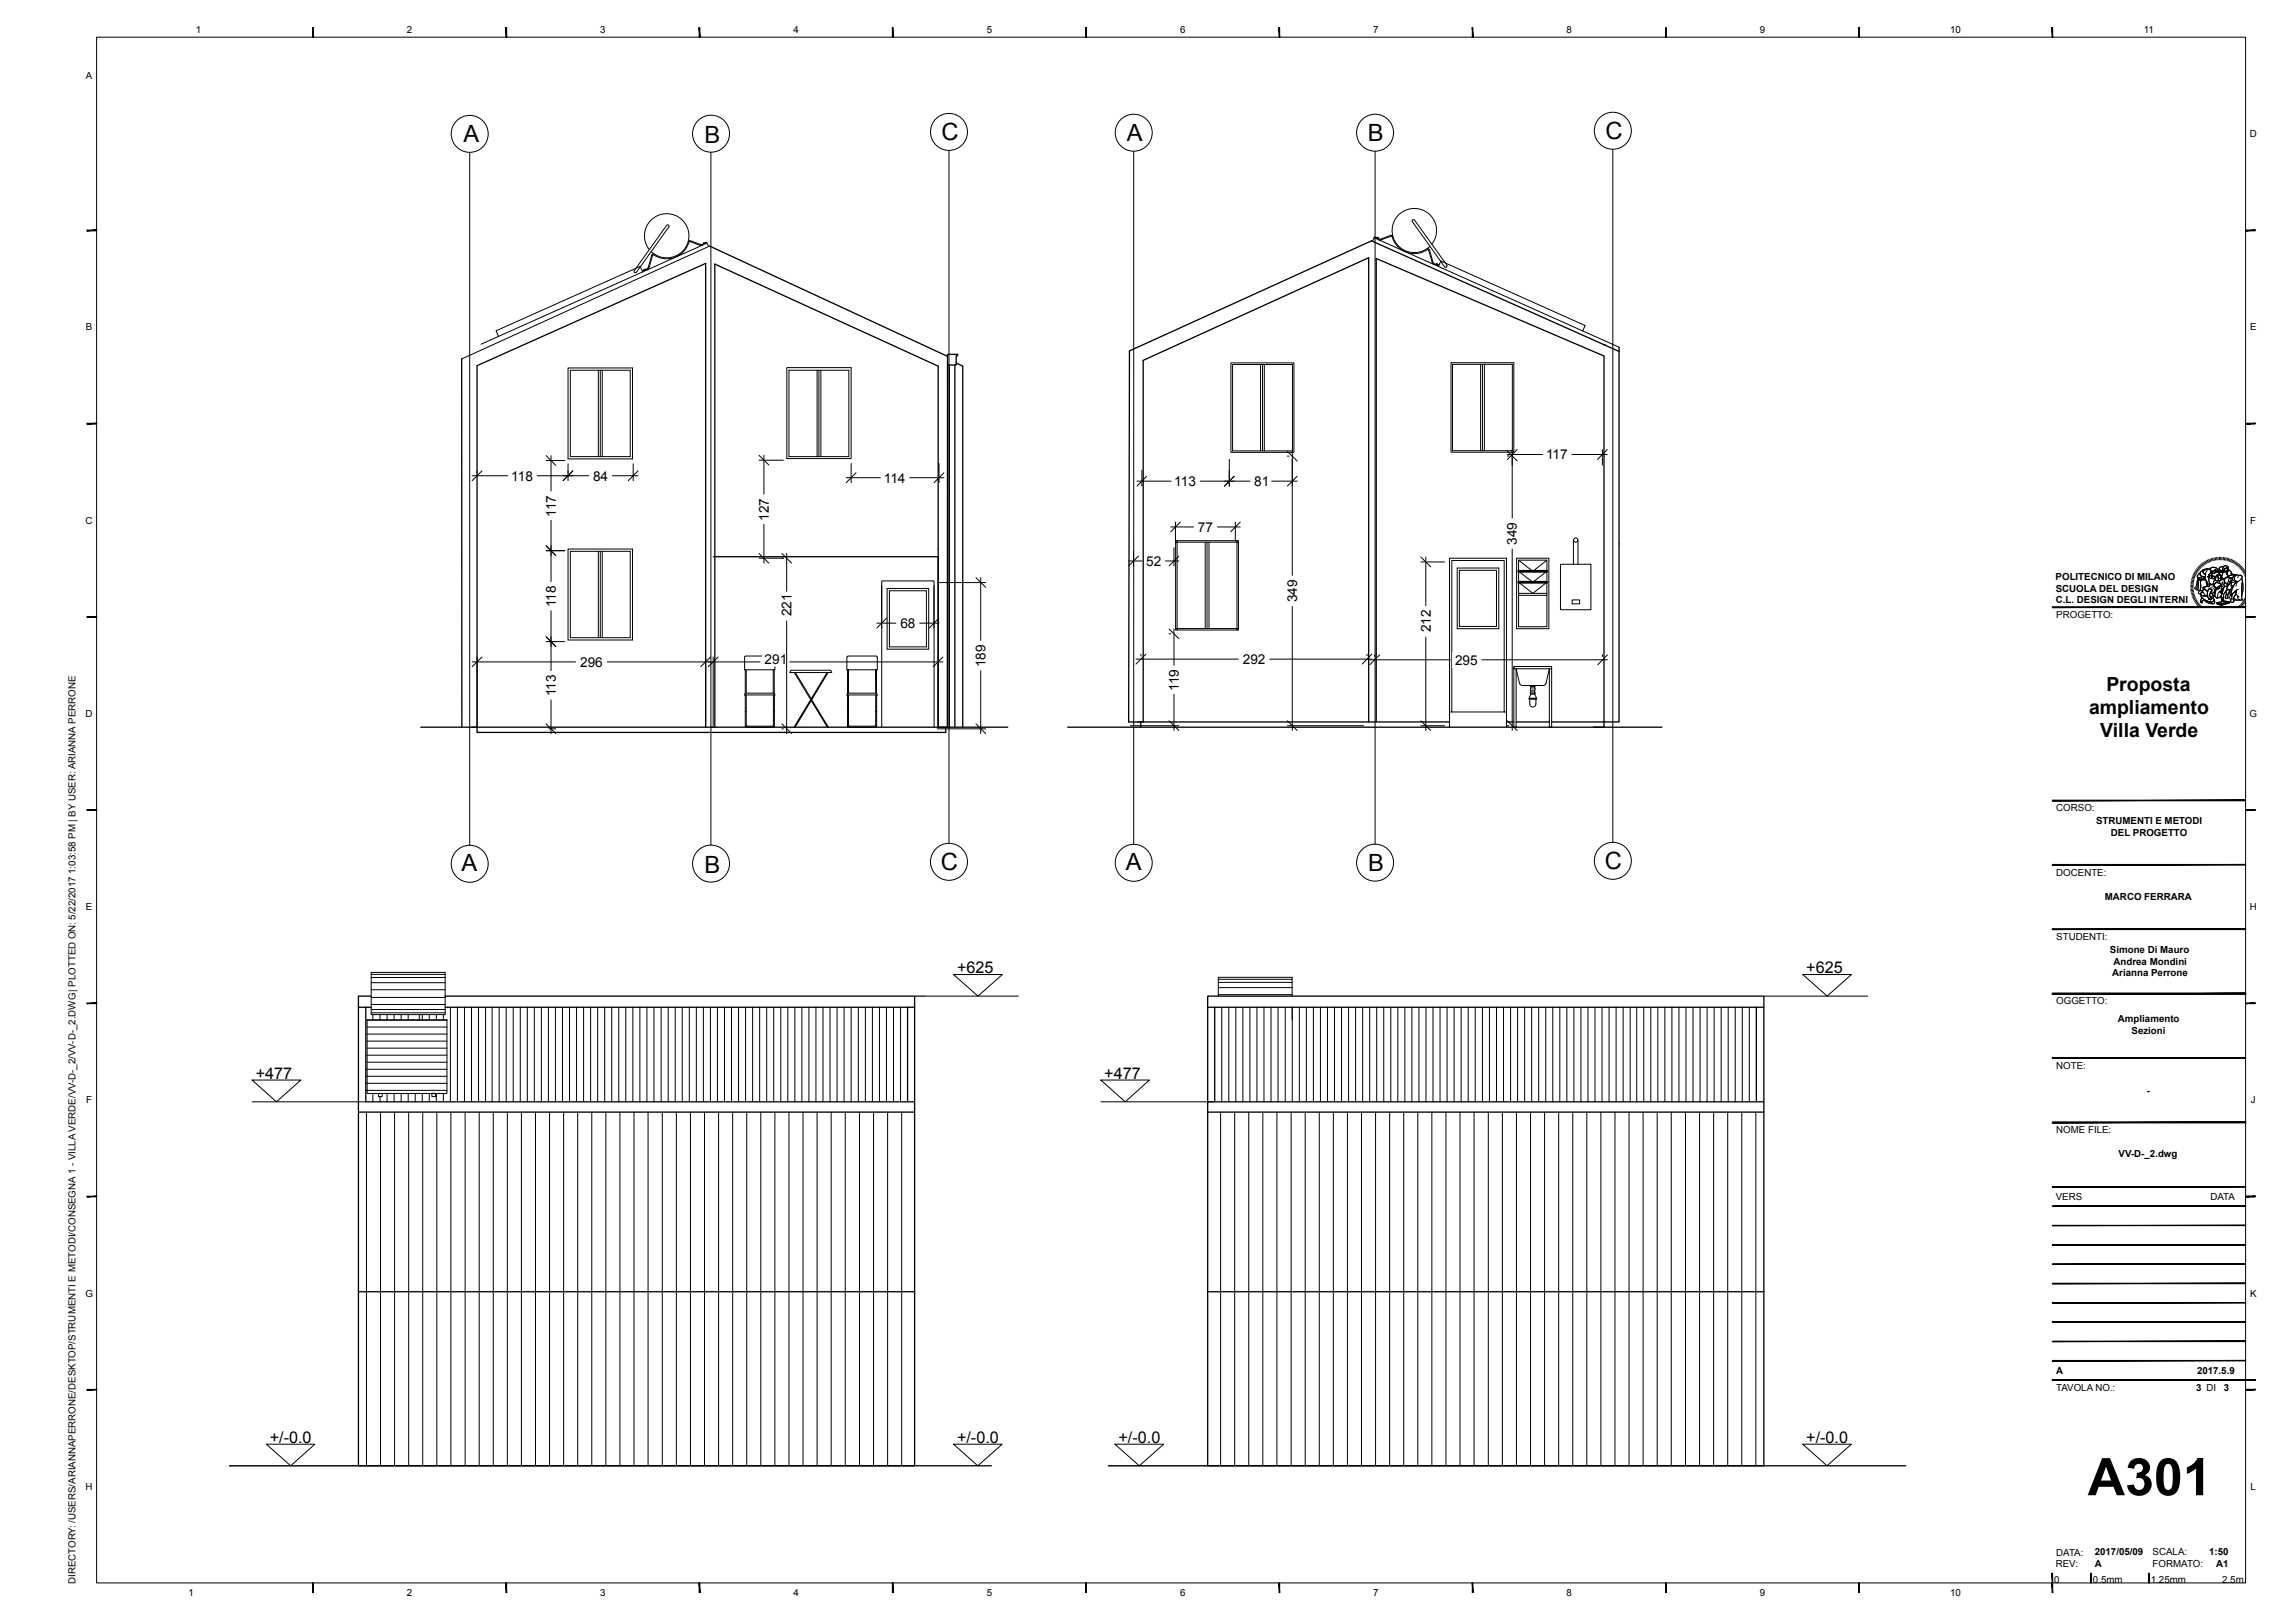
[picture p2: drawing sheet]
<svg xmlns="http://www.w3.org/2000/svg" width="594mm" height="420mm" viewBox="0 0 594 420" stroke-linecap="round" stroke-linejoin="round" font-family="sans-serif">
<defs><g id="words">
<text font-size="13.4" x="540.1" y="386.9">A301</text>
<g font-size="6.1">
<text x="119.9" y="36.6">A</text>
<text x="182.3" y="37.1">B</text>
<text x="243.6" y="36.3">C</text>
<text x="291.5" y="36.5">A</text>
<text x="353.9" y="36.6">B</text>
<text x="415.4" y="36.1">C</text>
<text x="119.4" y="225.5">A</text>
<text x="182.2" y="225.9">B</text>
<text x="243.4" y="225.3">C</text>
<text x="291.2" y="225.1">A</text>
<text x="353.9" y="225.5">B</text>
<text x="415.2" y="224.8">C</text>
</g>
<g font-size="5">
<text x="544.9" y="178.8">Proposta</text>
<text x="540.4" y="184.8">ampliamento</text>
<text x="543.4" y="190.8">Villa Verde</text>
</g>
<g font-size="4.2">
<text x="247.6" y="251.9">+625</text>
<text x="467.3" y="251.9">+625</text>
<text x="66.1" y="279.2">+477</text>
<text x="285.7" y="279.2">+477</text>
<text x="69.8" y="373.4">+/-0.0</text>
<text x="247.6" y="373.4">+/-0.0</text>
<text x="289.4" y="373.4">+/-0.0</text>
<text x="467.3" y="373.4">+/-0.0</text>
</g>
<g font-size="3.5">
<text x="400" y="118.9">117</text>
<text x="132.3" y="124.4">118</text>
<text x="153.4" y="124.4">84</text>
<text x="228.7" y="124.9">114</text>
<text x="303.8" y="125.8">113</text>
<text x="324.5" y="125.8">81</text>
<text x="143.8" y="133.7" transform="rotate(-90 143.8 133.7)">117</text>
<text x="198.9" y="134.8" transform="rotate(-90 198.9 134.8)">127</text>
<text x="309.9" y="137.6">77</text>
<text x="392.5" y="141" transform="rotate(-90 392.5 141)">349</text>
<text x="296.6" y="146.4">52</text>
<text x="335.6" y="155.8" transform="rotate(-90 335.6 155.8)">349</text>
<text x="143.8" y="157.2" transform="rotate(-90 143.8 157.2)">118</text>
<text x="204.8" y="159.5" transform="rotate(-90 204.8 159.5)">221</text>
<text x="232.9" y="162.5">68</text>
<text x="370.1" y="163.7" transform="rotate(-90 370.1 163.7)">212</text>
<text x="150.1" y="172.5">296</text>
<text x="197.8" y="171.7">291</text>
<text x="255" y="172.7" transform="rotate(-90 255 172.7)">189</text>
<text x="321.5" y="171.8">292</text>
<text x="376.4" y="172">295</text>
<text x="304.9" y="178.8" transform="rotate(-90 304.9 178.8)">119</text>
<text x="143.8" y="180.2" transform="rotate(-90 143.8 180.2)">113</text>
</g>
<g font-size="2.5">
<text x="50.7" y="8.5">1</text>
<text x="105.3" y="8.5">2</text>
<text x="155.3" y="8.5">3</text>
<text x="205.3" y="8.5">4</text>
<text x="255.3" y="8.5">5</text>
<text x="305.3" y="8.5">6</text>
<text x="355.3" y="8.5">7</text>
<text x="405.3" y="8.5">8</text>
<text x="455.3" y="8.5">9</text>
<text x="504.5" y="8.5">10</text>
<text x="554.7" y="8.5">11</text>
<text x="22.2" y="20.5">A</text>
<text x="582" y="35.5">D</text>
<text x="22.2" y="85.5">B</text>
<text x="582.1" y="85.5">E</text>
<text x="22.2" y="135.5">C</text>
<text x="582.2" y="135.5">F</text>
<text x="531.8" y="150.1">POLITECNICO DI MILANO</text>
<text x="531.9" y="153.1">SCUOLA DEL DESIGN</text>
<text x="531.9" y="156.1">C.L. DESIGN DEGLI INTERNI</text>
<text x="532" y="159.9">PROGETTO:</text>
<text x="22.2" y="185.5">D</text>
<text x="582" y="185.5">G</text>
<text x="532" y="209.9">CORSO:</text>
<text x="542.3" y="213.3">STRUMENTI E METODI</text>
<text x="546.1" y="216.4">DEL PROGETTO</text>
<text x="532" y="226.6">DOCENTE:</text>
<text x="544.6" y="233">MARCO FERRARA</text>
<text x="22.2" y="235.6">E</text>
<text x="582" y="235.6">H</text>
<text x="532" y="243.3">STUDENTI:</text>
<text x="545.9" y="246.6">Simone Di Mauro</text>
<text x="546.8" y="249.7">Andrea Mondini</text>
<text x="546.5" y="252.7">Arianna Perrone</text>
<text x="532" y="259.9">OGGETTO:</text>
<text x="547.9" y="264.6">Ampliamento</text>
<text x="551.5" y="267.6">Sezioni</text>
<text x="532" y="276.6">NOTE:</text>
<text x="22.3" y="285.5">F</text>
<text x="555.4" y="283.1">-</text>
<text x="582.3" y="285.5">J</text>
<text x="532" y="293.3">NOME FILE:</text>
<text x="548.1" y="299.4">VV-D-_2.dwg</text>
<text x="531.9" y="310.5">VERS</text>
<text x="571.9" y="310.5">DATA</text>
<text x="22.1" y="335.5">G</text>
<text x="582.1" y="335.5">K</text>
<text x="532" y="355.5">A</text>
<text x="568.4" y="355.5">2017.5.9</text>
<text x="532" y="360.1">TAVOLA NO.:</text>
<text x="568.1" y="360.1">3 DI</text>
<text x="575.3" y="360.1">3</text>
<text x="22.2" y="385.5">H</text>
<text x="582.2" y="385.5">L</text>
<text x="531.9" y="405.5">REV:</text>
<text x="532" y="402.6">DATA:</text>
<text x="541.9" y="405.5">A</text>
<text x="541.9" y="402.5">2017/05/09</text>
<text x="556.9" y="402.5">SCALA:</text>
<text x="556.9" y="405.5">FORMATO:</text>
<text x="571.5" y="402.5">1:50</text>
<text x="573.4" y="405.5">A1</text>
<text x="19.5" y="409.9" transform="rotate(-90 19.5 409.9)">DIRECTORY: /USERS/ARIANNAPERRONE/DESKTOP/STRUMENTI E METODI/CONSEGNA 1 - VILLA VERDE/VV-D-_2/VV-D-_2.DWG| PLOTTED ON: 5/22/2017 1:03:58 PM | BY USER: ARIANNA PERRONE</text>
<text x="48.8" y="413">1</text>
<text x="105.3" y="413">2</text>
<text x="155.3" y="413">3</text>
<text x="205.3" y="413">4</text>
<text x="255.3" y="413">5</text>
<text x="305.3" y="413">6</text>
<text x="355.3" y="413">7</text>
<text x="405.3" y="413">8</text>
<text x="455.3" y="413">9</text>
<text x="504.5" y="413">10</text>
<text x="531.5" y="409.6">0</text>
<text x="541.5" y="409.6">0.5mm</text>
<text x="556.5" y="409.6">1.25mm</text>
<text x="574.9" y="409.6">2.5m</text>
</g>
</g></defs>
<!-- layer: Livello 1 -->
<g fill="none" stroke="#000" stroke-width=".34">
<path d="M183.6 63.7l61.5 28.5M119.4 92.9l.1 95.3M245.1 94.5v93.7M245.1 91.7h2.7v.4h-.4v2.4h-2.3zM245.6 94.5v93.7M247 94.5v93.7M247.4 93.9l1.7 .9v93.4M295.7 93.3l58.4-26.6v120.1M295.8 93.3v93.5M418.9 89.8v97h-3.9M418.9 90.9l-64.1-28.6-62.6 28.5-.2 96h83M184.6 144.1h58.1v44.1v-93.4l-57.8-26.5v119.9"/>
<path d="M108.9 188.2h151.8M123.4 188.2v1.3h121.3v-1.3M182.6 188.2v-120l-59.2 26.4v93.6h-1.3M276.2 188.2h18.9M295.1 186.8v1.4M356 186.8v-119.9l59 25.2v94.7M389.7 186.8h1.9M391.6 188.2h.6M392.2 186.8h8.6M400.8 188.2h.6M401.4 186.8h13.6M412.3 188.2h17.7"/>
<path d="M415 186.8v1.4h-119.9M96 257.8h-3.3v121.5M115.2 257.8h121.4v27.3M92.7 260.7h3.3M94.6 260.7v24.4h142v94.2M95 264h20.6M115.2 260.7h121.4M234.8 260.7v24.4M312.4 260.7h143.9M314.3 260.7v24.4M454.4 260.7v24.4M92.7 287.8h143.9"/>
<path d="M111.7 283h1M312.4 285.1v-27.3h143.9v27.3M312.4 287.8h143.9M92.7 334.3h143.9M312.4 334.3h143.9M59.4 379.3h197.1M286.7 379.3h206.3M312.4 379.3v-94.2h143.9v94.2"/>
</g>
<g fill="none" stroke="#000" stroke-width=".26">
<path d="M121.5 39.5v179.2M183.9 39.4v179.3M245.5 39v179.2M293.3 39.2v179.3M355.7 39.2v179.2M417.3 38.7v179.2M172.4 58.3l-8.3 11.7a.34 .34 0 0 0 .1 .5 .34 .34 0 0 0 .4-.1M172.5 58.3a.34 .34 0 0 1 .4-.1 .34 .34 0 0 1 .1 .5l-8.3 11.8M365.4 57.4a.34 .34 0 0 1 .1-.5 .34 .34 0 0 1 .4 .1l8.4 11.6M365.4 57.4l8.3 11.7M166.6 69.8v.1M166.6 69.8h.3"/>
<path d="M166.6 69.8h.1M166.6 69.8l.1 .1M166.6 69.9h.1M166.8 69.7h.1M166.8 69.7l.1 .1M166.9 69.8h.1M166.9 69.7h.1M166.9 69.9h.1M167.4 69.6l-1.2 .6 .1 .2-.7-1.5-37.3 16.7 .7 1.4M167.6 69.2l-.3 .4M168 64.6a5.7 5.7 0 0 1 3.4-9.2 5.7 5.7 0 0 1 6.6 7.2 5.7 5.7 0 0 1-9.5 2.5M168.6 66l-.9 3.2"/>
<path d="M169.1 65.9l-.3 .1-.9 3.3-.5 .5M169.2 65.8h-.4l-.1 .2M178.1 62.5l.5-.2 2.6 1M178.2 62.6a6 6 0 0 1-9.1 3.3M178.3 62.6l.2-.1 2.6 1 .6-.1M181.6 63.2h-.4M182 62.9h.1M182.1 62.9v.1M182.1 63h.1M182.1 62.9h.1M182.2 62.8h.1M182.2 62.8l.1 .1"/>
<path d="M182.3 62.8l-.2 .2M182.3 62.8h.1M182.3 62.9h.1M182.3 62.8l.1 .1M182.9 62.9l.4 .9M182.9 62.9l-.1-.2-1.2 .6M182.9 62.9l-58.5 26.2M183.6 63.7l-64.2 29.2M355.5 61.5l-.4 1M355.5 61.5l63.4 28.3M355.5 61.5l.1-.2 1.7 .6M356.1 61.5h.1"/>
<path d="M356.1 61.5v-.1l.2 .2M356.1 61.6h.1M356.1 61.4h.1M356.2 61.4h.1M356.2 61.4l-.1 .2M356.3 61.6h.1M356.3 61.5h.1M356.3 61.5v.1M356.4 61.5h.1M356.7 62.1h.6l2.7-1a6 6 0 0 0 9.3 3.5M359.8 60.9l.5 .2M359.9 60.9l-2.7 1"/>
<path d="M369.2 64.4h.3l.3 .2M369.3 64.6l.3 .1 .9 3.2 .5 .5M369.8 64.6l1 3.4 1.5 .8M370.4 63.2a5.7 5.7 0 0 0-3.4-9.2 5.7 5.7 0 0 0-6.6 7.3 5.7 5.7 0 0 0 9.5 2.4M371.5 68.4h.3M371.5 68.5h.1M371.5 68.4h.1M371.6 68.3h.1M371.6 68.5h.1M371.6 68.3v.2M371.7 68.5h.1M371.8 68.5h.1"/>
<path d="M371.8 68.4h.1M371.8 68.4l-.1 .1M372.1 69l.7-1.5 37.3 16.8-.7 1.4M374.3 68.6a.34 .34 0 0 1-.1 .5 .34 .34 0 0 1-.4-.1M147 95.2h16.6v23.6h-16.6zM147.6 95.8h15.4v22.4h-15.4zM154.8 95.8v22.4M155.3 95.8v22.4M155.8 95.8v22.4M203.6 95.1h16.6v23.6h-16.6zM204.1 95.8h15.5v22.4h-15.5zM211.4 95.8v22.4"/>
<path d="M211.9 95.8v22.4M212.4 95.8v22.4M318.5 93.9h16.3v23.2h-16.3zM318.9 94.3h15.5v22.4h-15.5zM326.1 94.3v22.4M326.6 94.3v22.4M327.1 94.3v22.4M375.4 93.9h16.2v23.1h-16.2zM375.8 94.3h15.5v22.3h-15.5zM383.1 94.3v22.3M383.5 94.3v22.3M384 94.3v22.3"/>
<path d="M304.5 139.9h-.4v.4M320 139.9v23.1M320 139.9h-15.5v.4M320 139.9h.4v.4M407.1 139.8v6.2M408.2 139.8v6.2M147 142.1h16.6v23.5h-16.6zM147.6 142.7h15.4v22.3h-15.4zM154.8 142.7v22.3M155.3 142.7v22.3M155.8 142.7v22.3M229.5 152.3h10.8v15.7h-10.8z"/>
<path d="M230.1 152.9h9.6v14.5h-9.6zM304.5 140.3h15.9M304.5 140.3h-.4v22.4M304.5 140.3v22.7h15.5M311.8 140.3v22.4M312.3 140.3v22.4M312.8 140.3v22.4M320.4 140.3v22.4h-16.3M377 147h10.8v15.7h-10.8zM377.5 147.6h9.7v14.5h-9.7zM392.4 144.5h8.3v18.2h-8.3zM392.9 145h7.3v17.2h-7.3z"/>
<path d="M392.9 145l3.7 2.8 3.6-2.8M392.9 147.8l3.7 2.9 3.6-2.9M392.9 150.7l3.7 2.9 3.6-2.9M392.9 153.6h7.3M392.9 154.1h7.3M403.7 146h7.9v11.8h-7.9zM406.7 155.2h2v1.1h-2zM566.7 151.4l.7 .1M566.7 151.8h.7M566.8 151.1h.7M566.8 150.8h.7M566.9 150.4l.6 .1"/>
<path d="M566.9 150l.7 .2M567 149.7l.7 .2M567.2 149.4l.6 .2M567.2 149l.7 .3M567.4 148.7l.6 .3M567.4 152.5h-.6M567.4 152.1l-.7 .1M567.5 152.8l-.7 .1M567.5 153.1l-.6 .1M567.5 148.4l.7 .3M567.6 153.4l-.7 .2M567.7 153.7l-.7 .2"/>
<path d="M567.7 148.1l.6 .3M567.8 154.1l-.7 .2M567.9 154.4l-.7 .2M567.9 147.8l.6 .3M568 154.7l-.6 .3M568.1 147.5l.6 .3M568.1 155l-.6 .2M568.3 147.2l.6 .4M568.3 155.2l-.6 .4M568.5 155.5l-.6 .4M568.6 146.9l.5 .4M568.6 155.8l-.5 .4"/>
<path d="M568.6 149.4l.8 .1a.64 .64 0 0 0 1.1-.1l.1 .6h-.2a1.72 1.72 0 0 1-1.8-.3zM568.6 149.4l.1 .5M568.8 146.6l.5 .5M568.8 150l-.3 .5-.1 1.4-.3 .6 .4 .2M568.8 156.1l-.5 .4M569 150h.5l-.2 .7v2.1l-.2 .1-.7-.3 .3-.5v-1.4zM569 148.3l.2-.1a.81 .81 0 0 0 1 1.1l.2 .1a.57 .57 0 0 1-1 .1l-.5 .1-.4-.4zM569 156.3l-.5 .4M569 146.4l.5 .5M569.1 150h-.1a1.79 1.79 0 0 0-.3 1.6l-.2 1.1 .7 .1M569.2 148.2a.79 .79 0 0 0-.4 1.3h.6a.64 .64 0 0 0 1.1-.1M569.2 156.6l-.5 .4"/>
<path d="M569.3 146.1l.4 .5M569.3 153.6a.72 .72 0 0 0 .9 .6l.9-.1M569.4 147.9l.3-.1a1.65 1.65 0 0 1 1.5-.6l.1 .1a.95 .95 0 0 0-1.3 1l.6 .3-.1 .8a1.05 1.05 0 0 1-1.2-1.3zM569.4 153.9l.8 .3 .9-.1 .1 .4 .3 .3v.3l.2-.2 .2 .3-.1-.5 .4 .4-.3-.4 .5 .1-.5-.5a.45 .45 0 0 1-.3-.4 .45 .45 0 0 1 .3-.4l.4 .1 .3 .9a.83 .83 0 0 1-.1 1.2 .83 .83 0 0 1-1.1-.1l-1.4-.6-.6-.6zM569.4 153.9v.5l.9 .8 1.9 .8M569.5 150l-.2 .7v2.1M569.5 150h1.1l.2 .3a1.24 1.24 0 0 1 .4 1.3l-.7 .3a.4 .4 0 0 0-.5 .2 .4 .4 0 0 0 .2 .5l-.4 .4-.4-.1-.2-.4 .1-1.8zM569.5 156.8l-.5 .5M569.6 154.6l-.3 1 .1 .3 .3 .1a.46 .46 0 0 1 .3-.7 .46 .46 0 0 1 .6 .3 2.25 2.25 0 0 0 2.3 .5l-.1-.9M569.6 145.9l.4 .5M569.6 154.6l1 .8 1 .4a.83 .83 0 0 0 1.2-.6l.1 .2a.67 .67 0 0 1-.2 .8 .67 .67 0 0 1-.8 0l-1.1-.4a.56 .56 0 0 0-.6-.5 .56 .56 0 0 0-.5 .4l.1 .1-.2 .2-.3-.5zM569.7 157l-.5 .5"/>
<path d="M569.8 153a.51 .51 0 0 0-.8-.1 .51 .51 0 0 0 .1 .8 .76 .76 0 0 1 .7-.4 .76 .76 0 0 1 .7 .6M569.8 145.7l.5 .5M570 157.2l-.5 .5M570 152.7l.4-.2a1.08 1.08 0 0 1 .5 1.7 1.21 1.21 0 0 1-1.6-.5l.4-.4h.3l-.2-.2zM570 152l1.6-.4a.38 .38 0 0 1 .6-.3v-.1a1.36 1.36 0 0 1 .9 1.9l-.9 .5a.29 .29 0 0 1-.3-.2 .29 .29 0 0 1 .1-.4 .28 .28 0 0 0 .3-.2 .28 .28 0 0 0-.3-.3 .56 .56 0 0 0-.6 0 .56 .56 0 0 0-.3 .6l-.7-.6-.3 .1zM570.1 145.5l.4 .5M570.2 157.4l-.4 .6M570.3 152.4l.8 .7M570.3 147.5h.2a.84 .84 0 0 1 1-.2 .84 .84 0 0 1 .4 1 1.23 1.23 0 0 0-.5 1.7 1.19 1.19 0 0 0 .8 1.3h-.1a.43 .43 0 0 0-.6 .5 .39 .39 0 0 1-.4-.3 .39 .39 0 0 1 .1-.4l-.6-1.1v-1.4a.57 .57 0 0 1-.6-.4 .57 .57 0 0 1 .3-.7zM570.4 152.5a.57 .57 0 0 0-.4 .8M570.4 145.3l.4 .5M570.5 149.4l-.3-.1a.86 .86 0 0 1-1-.7 .86 .86 0 0 1 .5-1l1.1-.4a.81 .81 0 0 1 1.1 .4 .81 .81 0 0 1-.4 1.1 2.3 2.3 0 0 0 .4 2.4l.3 .2-.6 .1"/>
<path d="M570.5 157.6l-.4 .6M570.6 150l-1.8-.1a.5 .5 0 0 0-.4 .7 1.74 1.74 0 0 1-.6 1.6l.2 .3M570.8 157.8l-.4 .6M570.8 150.3l.2 1.4M570.8 145.1l.3 .6M571 147.6a2.76 2.76 0 0 0 .1 3.2l.1 .4a.3 .3 0 0 0 0 .4 .3 .3 0 0 0 .4 .1v-.3M571 158l-.3 .5M571.1 144.9l.3 .7M571.2 151.6l-.7 .3a.41 .41 0 0 0-.5 .2 .41 .41 0 0 0 .1 .5M571.3 147.3a.95 .95 0 0 0-1.3 1l.6 .3M571.3 158.1l-.3 .6M571.4 144.8l.2 .6"/>
<path d="M571.5 152.4l.1-.1a.51 .51 0 0 1 .6 .7h-.2l-.3 .8a.3 .3 0 0 0-.1 .3 .3 .3 0 0 0 .3 .2l.5 .5-.5-.1 .3 .4-.4-.4 .1 .5-.2-.3-.2 .2v-.3l-.2-.1a2.13 2.13 0 0 1 .2-2.3zM571.5 152.4l.1-.1a.51 .51 0 0 1 .6 .7h-.2l-.3 .8a.3 .3 0 0 0-.1 .3 .3 .3 0 0 0 .3 .2l.5 .5-.5-.1 .3 .4-.4-.4 .1 .5-.2-.3-.2 .2v-.3l-.2-.1a2.06 2.06 0 0 1 .2-2.3zM571.5 149.2l.7-.4 .3 .3a.31 .31 0 0 0-.3 .2 .31 .31 0 0 0 .2 .4l-.6-.1zM571.5 149.2l.3 .4 .5 .1M571.6 158.3l-.2 .5M571.6 147.3v-.1a1.3 1.3 0 0 1 2.1 .3l-.2 .1-.4-.2a.72 .72 0 0 1-1.1 .3M571.6 148.5l.9-.3-.1 .6-1.2 .5zM571.7 144.7l.2 .6M571.8 147.1l.4-.3 1.1 .2a.34 .34 0 0 1 .4 .2 .34 .34 0 0 1-.2 .4l-.4-.2a.72 .72 0 0 1-1.2 .2l-.3-.2zM571.9 158.4l-.2 .6M571.9 147.6a.72 .72 0 0 0 1.2-.2l.4 .3-.2 .5-.4 .2-.4-.2-.6 .1zM572.1 144.5l.2 .7"/>
<path d="M572.2 151.2a1.22 1.22 0 0 1 .8 2h-.2M572.2 153.6l.4 1a.77 .77 0 0 1 0 .9 .77 .77 0 0 1-.9 .3M572.2 149.2h.9l-.2 .1a.39 .39 0 0 1-.5 .5 .39 .39 0 0 1-.2-.6zM572.2 158.5l-.2 .6M572.3 148.9l.2 .2M572.4 152.1l-.8 .2M572.4 148.6v.2l-1.2 .5M572.4 144.5l.2 .6M572.5 148.2l-.4 .5M572.5 151.8l.8 .4M572.5 158.5l-.1 .7M572.7 149.1l.4 .1-.2 .1a.34 .34 0 0 1-.2 .5 .34 .34 0 0 1-.5-.4 .34 .34 0 0 1 .5-.3l-.2 .1"/>
<path d="M572.7 152.2a.7 .7 0 0 1 .1 1 .7 .7 0 0 1-.9 .2M572.7 154.1l.9 .6M572.7 151.4l.1-.3 .4-.3h.5a.75 .75 0 0 1 .8 .9l-.3-.1-1 .5M572.7 144.4l.2 .6M572.8 158.6l-.1 .7M573 151l.4-.3 1 .4 .2 .6-.4-.1-.5 .4a.39 .39 0 0 1-.4 .2 .39 .39 0 0 1-.3-.4l-.3-.4zM573 148.2h.1M573 147.8l.2 .1M573.1 153.5v.9M573.1 150a1.28 1.28 0 0 0-.5 1.4M573.1 144.3l.1 .7M573.1 147.8v.1"/>
<path d="M573.2 152.1l1-.5a.53 .53 0 0 1-.1 .7 .53 .53 0 0 1-.6 .1zM573.2 158.7l-.2 .7M573.2 152.1l.3 .2a.65 .65 0 0 0 .9-.6l.3-.1-.2-.5-.6-.3h-.6l-.5 .7-.2-.1v-.5l.4-.9 .3 .3h1.1l.5-.4v-.3l.6 .1 .1 1.1a.6 .6 0 0 0-.1 .9l-.3 .7-.4 .1a.52 .52 0 0 1-.6 .6l.3 .2h.2v.4l.2-.3-.1 .5a.85 .85 0 0 1-1 .8l-.2 .1-.9-.7 .4-.6 .2-1.1M573.2 152.9l-.3 1-.4 .4M573.4 148l.9-.2 .2 .3-.4 .2zM573.5 144.2l.1 .7M573.5 147.6l-.2 .6-.4 .2-.4-.2-.6 .1M573.5 158.8l-.1 .6M573.6 148.8a.91 .91 0 0 1 1 .1 .91 .91 0 0 1 .2 1.1l-.3-.1a.88 .88 0 0 0-.3-1.2 .4 .4 0 0 0-.5 .2 .4 .4 0 0 0 .1 .5v.1a.45 .45 0 0 1-.1 .8 .45 .45 0 0 1-.6-.5zM573.6 156l1.9-.5 1.2 .3-2 .5zM573.6 156l1.1 .3v.3l-1.1-.3zM573.6 156a6.2 6.2 0 0 1 3.1-.2l-2 .5z"/>
<path d="M573.8 144.2v.7M573.8 158.8v.7M573.8 148.7a.8 .8 0 0 1 .9 .7 .8 .8 0 0 1-.6 .9h-.2l-.2-1.3zM573.8 147.8h.1a.42 .42 0 0 1 .6-.4 .42 .42 0 0 1 .2 .7h-.2M573.9 152.3h.1M573.9 153.2l-.3 1.5 1-.2M573.9 147.5a.47 .47 0 0 1 .6 .1 .47 .47 0 0 1 .2 .5h-.2l-.2-.3h-.5zM574 151.9v.1M574 152.2h.1M574.1 149h.1M574.1 158.8v.7M574.1 148.9l-.1 .2"/>
<path d="M574.2 144.2v.7M574.2 147.9l-.4-.1-.4 .2 .4 .1a.33 .33 0 0 0 .4 .2 .33 .33 0 0 0 .1-.5v.2M574.3 150.3v.7M574.3 153l.3 .1 .2-.6 .4-.1-.5 1.3v-.4h-.3zM574.4 148.8l.2 .3-.1 .1M574.4 151.7a.59 .59 0 0 1-.4 .6 .59 .59 0 0 1-.7-.1M574.5 149a.41 .41 0 0 0-.6-.3 .41 .41 0 0 0-.1 .7v.1a.47 .47 0 0 1 0 .7 .47 .47 0 0 1-.6 0 .47 .47 0 0 1 .1-.7 .79 .79 0 0 1 .7-1 .79 .79 0 0 1 .8 .9v.6h-.2l-.1-.3M574.5 158.8v.7M574.5 144.2v.7M574.6 149.3l-.2 .1M574.6 149.1l.1 .5h-.8M574.6 150l-.2 .2-.5 .1"/>
<path d="M574.7 156.3v.3M574.7 156.3l2-.5v.3l-2 .5zM574.7 148l.2-.1 .1 .4-.2 .9M574.8 158.8v.7M574.8 152.5h.1M574.8 153.1l-.1 .5 .2-.2M574.8 147.6l.1 .4M574.9 149.6l-.2-.4a1.11 1.11 0 0 0 .1-1.3l-.3-.4a.45 .45 0 0 1-.4-.5 .45 .45 0 0 1 .6-.3h.5l-.2 .6 .1 .9 .2-.5a.39 .39 0 0 0 .3 .3 .39 .39 0 0 0 .5-.2l-.1 .7 .2-.1 .4 .7-1.1 .6M574.9 144.2l-.1 .7M574.9 152.9l-.1 .2-.1-.2M574.9 150.6l-.1 1.3M574.9 149.8l.5 .2"/>
<path d="M575 154.6l.2-.1 .1 1.1-.2-.6-.4 .7zM575.1 151.7l-.4 .5v.3M575.1 158.8l.1 .6M575.2 152.4l-.4 .1a.52 .52 0 0 1-.6 .6l.2 .2h.3M575.2 150.6l-.4 .9M575.2 144.2v.7M575.2 146.7h-.4a.6 .6 0 0 0-.7 .7M575.3 147.7a.39 .39 0 0 0 .3 .3 .39 .39 0 0 0 .5-.2M575.3 146.5a.75 .75 0 0 1 1 .1 .75 .75 0 0 1 .1 .9l-.3 1.1v-.8l.2-.4-.2-.5a.94 .94 0 0 0-.8 1.2h-.2a1.45 1.45 0 0 1 .2-1.6zM575.3 146.5a.79 .79 0 0 1 1.1 .1 .79 .79 0 0 1 0 1l-.3 1v-.8l.2-.4-.2-.4a.66 .66 0 0 0-.7 .2 .66 .66 0 0 0-.1 .7v.2h-.2a1.45 1.45 0 0 1 .2-1.6zM575.5 158.7v.7M575.5 151.7l.9-.1-.4 1.1-.7 1.1v.6l-.1 .3-.2-.1-.3 .6-.1-1z"/>
<path d="M575.5 147.4l.2 .1M575.5 147.1l.6-.2 .2 .5-.2 .4a.45 .45 0 0 1-.7 0 .45 .45 0 0 1 .1-.7zM575.5 151.7l-.3 .7-.6 1.8 .1 1 .5-.7 .2 1.4-.3-.9-.4 1.1 .1-.9M575.6 147.8l.1 .1M575.6 150.8a.6 .6 0 0 0-.1 .9l.9-.1 .5-.6M575.6 144.3l-.1 .7M575.6 147.5h.1M575.7 147.8h.1M575.7 149.5l.6-.2 .6 .2a.49 .49 0 0 1 .5 .1 .49 .49 0 0 1 .1 .5l-.4 .6a.75 .75 0 0 1-.9 .5l-.2-.2a.86 .86 0 0 1-.5-1.2zM575.8 158.7l.1 .7M575.9 144.3l-.1 .7M576 147.6h.2"/>
<path d="M576 147.6v.1M576.1 152.7l.7-.1-.1 .6a1.26 1.26 0 0 0-.3 1.5h-.7zM576.1 158.6l.1 .7M576.2 148.4l.4 .6M576.3 150.8v.1M576.3 149.3l.9-.5 1-.1-.7 1zM576.3 144.4l-.2 .7M576.4 158.5l.2 .7M576.4 151.6l-.4 1.1-.7 1.1-.1 .9M576.4 147.4l.8 .5 .5 .8-.4 .1a.65 .65 0 0 1-.9 0 .65 .65 0 0 1 0-.9zM576.4 150.8l-.3 .1M576.5 147.4l.7 .5 .2 .5"/>
<path d="M576.5 151.1h-.1M576.6 144.5l-.2 .7M576.7 158.4l.2 .7M576.7 155.8v.3l-2 .5-1.1-.3v-.3M576.8 152.6l-.1 .6a1.26 1.26 0 0 0-.3 1.5h-.7l.3-2M577 144.6l-.3 .7M577 158.3l.2 .6M577 150.5l-.1 .3M577 149.5l.4 .1 .1 .3M577.1 148.3l.5 .4M577.1 150.7l.2 .1-.1 1.8-1.2 .1 .3-1.1zM577.2 153.9l-.1 .3 .3 .2"/>
<path d="M577.2 152.6l-1.2 .1M577.3 158.2l.3 .6M577.3 150.8l-.1 .3a3.8 3.8 0 0 1-.6 2.7l.3 1.1 .3 .3M577.3 144.7l-.2 .7M577.5 153.7l1.1-1-.1 .6-.8 1.7a.49 .49 0 0 1 .1 .7 .49 .49 0 0 1-.7 .1zM577.5 149.9l-.5 .9a.76 .76 0 0 1-1.3 0 .73 .73 0 0 1 0-1.1 .73 .73 0 0 1 1 0l-.2 .8a.48 .48 0 0 0 .5-.1 .48 .48 0 0 0 .1-.6l-.2-.3a.96 .96 0 0 0-1.3 .2l-.1 .6M577.5 149.7a1.11 1.11 0 0 1 1-1l.7 .2a.55 .55 0 0 1 .8 .2 .55 .55 0 0 1-.2 .8l-.4 .4a1.06 1.06 0 0 1-1.9-.4M577.6 158l.3 .6M577.6 151.5v.5M577.6 144.9l-.2 .6M577.9 157.9l.3 .6M578 145l-.4 .6"/>
<path d="M578 150.6l-.8 .1M578.1 154.9l.5 .4M578.2 157.7l.3 .6M578.3 145.2l-.4 .6M578.3 148.7l-1.1 .1-.9 .5M578.4 157.5l.4 .6M578.4 153.6l.9 .9M578.4 148.9l.4-.1 .4 .1a.53 .53 0 0 1 .7 .1 .53 .53 0 0 1 0 .7 8.9 8.9 0 0 1 0 4.9l.3 .6-1.2 .1a1.03 1.03 0 0 1-1.3-.3l.8-1.7 .1-.6-1.5 1.4 .1-.5a6.3 6.3 0 0 1 1.3-3l.5-.1a.87 .87 0 0 1-1-.6 .87 .87 0 0 1 .4-1zM578.5 150.6a5.9 5.9 0 0 0-1.4 3.5l1.5-1.4 .5-.1M578.5 148.8a.89 .89 0 0 0-.5 1 .89 .89 0 0 0 .9 .7M578.5 145.4l-.3 .6M578.6 152.7l-.1 .6-.8 1.7a.49 .49 0 0 1 .1 .7 .49 .49 0 0 1-.7 .1l.4-2.1"/>
<path d="M578.7 157.3l.4 .6M578.7 150.6l-.2 1.1M578.8 145.6l-.3 .6M578.8 154.1a1.09 1.09 0 0 0 .7 1.2M578.9 157.1l.5 .6M579.1 149.2l-.3 .3M579.1 145.8l-.4 .6M579.2 156.9l.4 .5M579.4 156.7l.5 .5M579.4 146.1l-.4 .5M579.6 156.4l.6 .5M579.7 146.3l-.5 .5"/>
<path d="M579.9 156.2l.5 .4M579.9 150.8l.1 3.3M579.9 149.7a8.6 8.6 0 0 1 0 4.8l.3 .7h-2.4M579.9 146.6l-.5 .4M580 155.9l.6 .4M580.2 146.8l-.6 .4M580.2 155.7l.6 .4M580.4 155.4l.6 .4M580.4 147.1l-.5 .4M580.5 155.1l.7 .3M580.6 147.4l-.5 .4M580.7 154.8l.6 .3"/>
<path d="M580.8 147.7l-.6 .4M580.8 154.5l.7 .3M581 154.2l.6 .2M581 148l-.6 .3M581 153.9l.7 .2M581.1 153.6l.7 .2M581.2 148.3l-.6 .3M581.2 153.3l.7 .1M581.3 153h.6M581.3 152.3l.7 .1M581.3 152.6l.7 .1M581.3 148.6l-.6 .3"/>
<path d="M581.4 152.1h.7M581.4 151.7h.7M581.5 148.9l-.7 .3M581.6 149.3l-.6 .2M581.7 149.6l-.6 .2M581.8 150l-.6 .1M581.9 150.3l-.7 .1M582 150.7l-.7 .1M582 151.4h-.7M582 151l-.7 .1M192.8 173.3h7.5M192.8 179.8v8.2"/>
<path d="M192.8 179.4l-.2 .5M192.9 169.8l-.3 .3 .2 9.3h7.5M192.9 169.8h7.3l.2 .3M193.1 173.3v6.1M193.1 179.8v7.9M200 173.3v6.1M200.1 179.8v7.9M200.3 179.4l.2 .5-7.9-.1M200.3 179.8v8.2M200.5 170.1l-.2 9.3M214 174l-8.6 14.2h.3l8.5-14.2h-.1M214.7 173.5h-9.9l-.4 .5h10.8l-.4-.5"/>
<path d="M219.2 169.9h7.7l.1 3.4h-.2v6.1h-7.5v-6.1h-.2zM219.3 173.3h7.5M219.3 179.8v8.2M219.5 173.3v6.1M219.5 179.8v7.9M226.5 173.3v6.1M226.5 179.8v7.9M226.7 179.4l.2 .4-7.8 .1 .2-.5M226.8 179.8v8.2M304.1 162.7v.3h.4M320.4 162.7v.3h-.4M375 164.3v23.9"/>
<path d="M393.1 176.9l-.9-3.8v15.1M393.2 176.9l.5 .4M393.7 177.4h5.7M395.8 177.4l1.5 .1zM395.9 177.5h1.2M396 178h1.1v.6h-1.1zM396 179.1h1.1v.4h-1.1zM396 179.6h1M396 179.6l-.4 1.1M396 177.6v.4M396 178.6v.5M396 179.5v.1"/>
<path d="M397 179.6l.5 1.1M397 177.6v.4M397 178.6v.5M397 179.5v.1M399.4 177.3l.5-.4 .9-3.8v15.1M401.4 173h-9.8M192.8 184.1h.3M192.8 188l.2 .1M193 188.2h7.1M193.1 187.7l.2 .2M193.3 187.9h6.6M200 187.7l-.1 .2"/>
<path d="M200.1 184.1h.2M200.3 188l-.2 .1M209.9 180.8l-4.2-6.8h-.2l4.2 7.1M210 181.1l4.3 7.1h-.2l-4.2-6.9M219.3 184.1h.2M219.3 188l.2 .1M219.5 188.2h7.1M219.6 187.7l.1 .2M219.7 187.9h6.6M226.5 187.7l-.2 .2M226.5 184.1h.3M226.8 188l-.2 .1"/>
<path d="M228.1 188.2v-37.9h13.6v37.9M375.6 184.2v-39.2h13.5v39.2M389.7 184.2h-14.7v-39.7h14.7v43.7M391.6 188.2l.1-15.7h9.6l.1 15.7M395.5 180.7h2v.2h-2zM395.8 180.9v1.3a.76 .76 0 0 0 .8 .8 .76 .76 0 0 0 .7-.8M397.4 180.9v1.3M96 251.6h19.2v11h-19.2zM96 259.9h19.2M96 258.1h19.2M96 252.1h19.2M96 253h19.2"/>
<path d="M96 254.3h19.2M96 256.1h19.2M236.6 257.8h26.9M246.7 252.2h12.6l-6.3 5.6zM315.2 257.8v-4.9h19.1v4.9M315.2 253.4h19.1M315.2 254.2h19.1M315.2 255.6h19.1M315.2 257.4h19.1M456.3 257.8h26.9M466.4 252.2h12.6l-6.3 5.6zM65.2 279.5h12.6l-6.3 5.6z"/>
<path d="M94.6 278.5h21M94.6 276.7h21M95 274.9h20.6M95 273.1h20.6M95 271.2h20.6M95 269.4h20.6M95 267.6h20.6M95 265.8h20.6M96 262.1h19.2M96 261.2h19.2M96.5 262.7v1.3M98.3 262.7v1.3"/>
<path d="M100.1 262.7v1.3M102 262.7v1.3M103.8 262.7v1.3M105.6 262.7v1.3M108.5 262.7v1.3M109.2 262.7v1.3M111.1 262.7v1.3M112.9 262.7v1.3M114.7 262.7v1.3M116.5 260.7v24.4M118.3 260.7v24.4M120.2 260.7v24.4"/>
<path d="M122 260.7v24.4M123.8 260.7v24.4M125.6 260.7v24.4M127.3 260.7v24.4M129.1 260.7v24.4M131 260.7v24.4M132.8 260.7v24.4M134.6 260.7v24.4M136.4 260.7v24.4M138.2 260.7v24.4M140.1 260.7v24.4M141.9 260.7v24.4"/>
<path d="M143.7 260.7v24.4M145.5 260.7v24.4M147.3 260.7v24.4M149.2 260.7v24.4M151 260.7v24.4M152.8 260.7v24.4M154.6 260.7v24.4M156.4 260.7v24.4M158.3 260.7v24.4M160.1 260.7v24.4M161.9 260.7v24.4M163.7 260.7v24.4"/>
<path d="M165.5 260.7v24.4M167.4 260.7v24.4M169.2 260.7v24.4M171 260.7v24.4M172.9 260.7v24.4M174.7 260.7v24.4M176.5 260.7v24.4M178.3 260.7v24.4M180.1 260.7v24.4M182 260.7v24.4M183.8 260.7v24.4M185.6 260.7v24.4"/>
<path d="M187.4 260.7v24.4M189.3 260.7v24.4M191.1 260.7v24.4M192.9 260.7v24.4M194.7 260.7v24.4M196.5 260.7v24.4M198.4 260.7v24.4M200.2 260.7v24.4M202 260.7v24.4M203.8 260.7v24.4M205.6 260.7v24.4M207.5 260.7v24.4"/>
<path d="M209.3 260.7v24.4M211.1 260.7v24.4M212.9 260.7v24.4M214.7 260.7v24.4M216.6 260.7v24.4M218.4 260.7v24.4M220.2 260.7v24.4M222.1 260.7v24.4M223.9 260.7v24.4M225.7 260.7v24.4M227.5 260.7v24.4M229.3 260.7v24.4"/>
<path d="M231.2 260.7v24.4M233 260.7v24.4M284.8 279.5h12.6l-6.3 5.6zM316.1 260.7v24.4M317.9 260.7v24.4M319.7 260.7v24.4M321.5 260.7v24.4M323.4 260.7v24.4M325.2 260.7v24.4M327 260.7v24.4M328.8 260.7v24.4M330.6 260.7v24.4"/>
<path d="M332.5 260.7v24.4M334.3 260.7v3.2M334.3 260.7v24.4M336.1 260.7v24.4M338 260.7v24.4M339.8 260.7v24.4M341.6 260.7v24.4M343.4 260.7v24.4M345.2 260.7v24.4M347.1 260.7v24.4M348.9 260.7v24.4M350.7 260.7v24.4"/>
<path d="M352.5 260.7v24.4M354.4 260.7v24.4M356.2 260.7v24.4M358 260.7v24.4M359.8 260.7v24.4M361.6 260.7v24.4M363.5 260.7v24.4M365.3 260.7v24.4M367.1 260.7v24.4M368.9 260.7v24.4M370.7 260.7v24.4M372.6 260.7v24.4"/>
<path d="M374.4 260.7v24.4M376.2 260.7v24.4M378 260.7v24.4M379.8 260.7v24.4M381.7 260.7v24.4M383.5 260.7v24.4M385.3 260.7v24.4M387.2 260.7v24.4M389 260.7v24.4M390.8 260.7v24.4M392.6 260.7v24.4M394.4 260.7v24.4"/>
<path d="M396.3 260.7v24.4M398.1 260.7v24.4M399.9 260.7v24.4M401.7 260.7v24.4M403.5 260.7v24.4M405.4 260.7v24.4M407.2 260.7v24.4M409 260.7v24.4M410.8 260.7v24.4M412.6 260.7v24.4M414.5 260.7v24.4M416.3 260.7v24.4"/>
<path d="M418.1 260.7v24.4M419.9 260.7v24.4M421.7 260.7v24.4M423.4 260.7v24.4M425.3 260.7v24.4M427.1 260.7v24.4M428.9 260.7v24.4M430.7 260.7v24.4M432.5 260.7v24.4M434.4 260.7v24.4M436.2 260.7v24.4M438 260.7v24.4"/>
<path d="M439.8 260.7v24.4M441.6 260.7v24.4M443.5 260.7v24.4M445.3 260.7v24.4M447.1 260.7v24.4M448.9 260.7v24.4M450.7 260.7v24.4M452.6 260.7v24.4M65.2 285.1h29.4M94.6 280.3h21M94.6 282.2h21M94.8 287.8v91.5"/>
<path d="M96.5 283v2.1M97.9 283h1v.8h-1zM97.9 283h-2.9v-19h20.6v19h-16.7M98.3 283.8v1.3M98.4 287.8v91.5M100.1 283v2.1M102 283v2.1M102.1 287.8v91.5M103.8 283v2.1M105.6 283v2.1M105.7 287.8v91.5M107.4 283v2.1"/>
<path d="M109.2 283v2.1M109.4 287.8v91.5M111.1 283v2.1M111.7 283v.8h1v-.8M112.9 283v2.1M113 287.8v91.5M114.7 283v2.1M116.6 287.8v91.5M120.3 287.8v91.5M124 287.8v91.5M127.6 287.8v91.5M131.3 287.8v91.5"/>
<path d="M134.9 287.8v91.5M138.5 287.8v91.5M142.2 287.8v91.5M145.8 287.8v91.5M149.5 287.8v91.5M153.1 287.8v91.5M156.7 287.8v91.5M160.4 287.8v91.5M164 287.8v91.5M167.7 287.8v91.5M171.3 287.8v91.5M175 287.8v91.5"/>
<path d="M178.6 287.8v91.5M182.3 287.8v91.5M185.9 287.8v91.5M189.5 287.8v91.5M193.2 287.8v91.5M196.8 287.8v91.5M200.5 287.8v91.5M204.1 287.8v91.5M207.8 287.8v91.5M211.4 287.8v91.5M215 287.8v91.5M218.7 287.8v91.5"/>
<path d="M222.4 287.8v91.5M226 287.8v91.5M229.6 287.8v91.5M233.3 287.8v91.5M284.8 285.1h29.4M315.8 287.8v91.5M319.4 287.8v91.5M323.1 287.8v91.5M326.7 287.8v91.5M330.3 287.8v91.5M334 287.8v91.5M337.7 287.8v91.5"/>
<path d="M341.3 287.8v91.5M345 287.8v91.5M348.6 287.8v91.5M352.2 287.8v91.5M355.9 287.8v91.5M359.5 287.8v91.5M363.2 287.8v91.5M366.8 287.8v91.5M370.4 287.8v91.5M374.1 287.8v91.5M377.7 287.8v91.5M381.4 287.8v91.5"/>
<path d="M385 287.8v91.5M388.7 287.8v91.5M392.3 287.8v91.5M396 287.8v91.5M399.6 287.8v91.5M403.2 287.8v91.5M406.9 287.8v91.5M410.5 287.8v91.5M414.2 287.8v91.5M417.8 287.8v91.5M421.4 287.8v91.5M425.1 287.8v91.5"/>
<path d="M428.7 287.8v91.5M432.4 287.8v91.5M436.1 287.8v91.5M439.7 287.8v91.5M443.3 287.8v91.5M447 287.8v91.5M450.6 287.8v91.5M454.3 287.8v91.5M68.9 373.7h12.6l-6.3 5.6zM246.7 373.7h12.6l-6.3 5.6zM288.4 373.7h12.7l-6.4 5.6zM466.4 373.7h12.6l-6.3 5.6z"/>
<circle cx="121.5" cy="34.6" r="4.8"/>
<circle cx="184" cy="34.6" r="4.8"/>
<circle cx="245.5" cy="34.1" r="4.8"/>
<circle cx="293.3" cy="34.3" r="4.8"/>
<circle cx="355.7" cy="34.3" r="4.8"/>
<circle cx="417.3" cy="33.8" r="4.8"/>
<circle cx="407.6" cy="139.8" r=".55"/>
<circle cx="121.5" cy="223.5" r="4.8"/>
<circle cx="184" cy="223.5" r="4.8"/>
<circle cx="245.5" cy="223" r="4.8"/>
<circle cx="293.3" cy="223.3" r="4.8"/>
<circle cx="355.7" cy="223.2" r="4.8"/>
<circle cx="417.3" cy="222.8" r="4.8"/>
</g>
<circle cx="415" cy="89.2" r=".17" fill="#000"/>
<path d="M392.9 147.8h7.3M392.9 150.7h7.3" fill="none" stroke="#000" stroke-width=".72"/>
<path d="M236.6 257.8h2.7M59.4 379.3h33.3M286.7 379.3h25.7" fill="none" stroke="#ff7f00" stroke-width=".26"/>
<path d="M556 157.2l30.7 4.2h-30.7z" fill="#fff"/>
<path d="M556 157.2l30.7 4.2h-30.7z" fill="none" stroke="#fff" stroke-width=".26"/>
<path d="M556 157.2h25l5.7 4.2z" fill="#fff"/>
<path d="M556 157.2h25l5.7 4.2z" fill="none" stroke="#fff" stroke-width=".26"/>
<path d="M581 142.6h5.7l-5.7 14.6z" fill="#fff"/>
<path d="M581 142.6h5.7l-5.7 14.6z" fill="none" stroke="#fff" stroke-width=".26"/>
<path d="M586.7 142.6v18.8l-5.7-4.2z" fill="#fff"/>
<path d="M556 157.2h25v-14.6h5.7v18.8h-30.7zM586.7 142.6v18.8l-5.7-4.2z" fill="none" stroke="#fff" stroke-width=".26"/>
<g fill="#000">
<path d="M531 157v.2l50-.2zM531 157.2h50v-.2z"/>
<path d="M531 207.1v.1l50-.1zM531 207.2h50v-.1z"/>
<path d="M531 223.7v.2l50-.2zM531 223.9h50v-.2z"/>
<path d="M531 240.4v.1l50-.1zM531 240.5h50v-.1z"/>
<path d="M531 240.5h50v-.1zM531 240.4v.1l50-.1z"/>
<path d="M531 257.2h50v-.1zM531 257.1v.1l50-.1z"/>
<path d="M531 257.2h50v-.1zM531 257.1v.1l50-.1z"/>
<path d="M531 257.2h50v-.1zM531 257.1v.1l50-.1z"/>
<path d="M531 257.2h50v-.1zM531 257.1v.1l50-.1z"/>
<path d="M531 273.9h50v-.2zM531 273.7v.2l50-.2z"/>
<path d="M531 290.5h50v-.1zM531 290.4v.1l50-.1z"/>
<path d="M531 290.5h50v-.1zM531 290.4v.1l50-.1z"/>
<path d="M531 317.2l50-.1zM531 317.1h50z"/>
<path d="M531 312.2l50-.1zM531 312.1h50z"/>
<path d="M531 307.2h50v-.1zM531 307.1v.1l50-.1z"/>
<path d="M531 337.2l50-.1zM531 337.1h50z"/>
<path d="M531 332.2l50-.1zM531 332.1h50z"/>
<path d="M531 327.2l50-.1zM531 327.1h50z"/>
<path d="M531 322.2l50-.1zM531 322.1h50z"/>
<path d="M581 357.1v.1l2.5-.1zM581 357.2h2.5v-.1z"/>
<path d="M531 357.2h50v-.1zM531 357.1v.1l50-.1z"/>
<path d="M531 357.2h50v-.1zM531 357.1v.1l50-.1z"/>
<path d="M531 352.2l50-.1zM531 352.1h50z"/>
<path d="M531 347.2l50-.1zM531 347.1h50z"/>
<path d="M531 342.2l50-.1zM531 342.1h50z"/>
<path d="M581 357.1v.1l2.5-.1zM581 357.2h2.5v-.1z"/>
<path d="M530.9 407.1l.2 2.5v-2.5zM530.9 407.1v2.5h.2z"/>
<path d="M540.9 407.1l.1 2.5v-2.5zM540.9 407.1v2.5h.1z"/>
<path d="M555.9 407.1l.2 2.5v-2.5zM555.9 407.1v2.5h.2z"/>
</g>
<g fill="none" stroke="#000" stroke-width=".26">
<path d="M145.7 123.1h6.6M147 120v4.4M148.2 121.8l-2.5 2.6M158.4 123.1h6.7M163.8 120v4.4M165.1 121.8l-2.6 2.6M531 157.2l50-.2v.2zM531 157h50l-50 .2zM531 207.2l50-.1v.1zM531 207.1h50l-50 .1zM531 223.9l50-.2v.2zM531 223.7h50l-50 .2z"/>
<path d="M531 240.5l50-.1v.1zM531 240.4h50l-50 .1zM531 257.1h50l-50 .1zM531 257.2l50-.1v.1zM531 273.7h50l-50 .2zM531 273.9l50-.2v.2zM531 290.4h50l-50 .1zM531 290.5l50-.1v.1zM531 317.1h50zM531 317.2l50-.1zM531 312.1h50zM531 312.2l50-.1z"/>
<path d="M531 307.1h50l-50 .1zM531 307.2l50-.1v.1zM531 337.1h50zM531 337.2l50-.1zM531 332.1h50zM531 332.2l50-.1zM531 327.1h50zM531 327.2l50-.1zM531 322.1h50zM531 322.2l50-.1zM531 357.1h50l-50 .1zM531 357.2l50-.1v.1z"/>
<path d="M531 352.1h50zM531 352.2l50-.1zM531 347.1h50zM531 347.2l50-.1zM531 342.1h50zM531 342.2l50-.1zM581 357.2l2.5-.1v.1zM581 357.1h2.5l-2.5 .1zM530.9 407.1l.2 2.5h-.2zM530.9 407.1h.2v2.5zM540.9 407.1h.1v2.5zM540.9 407.1l.1 2.5h-.1z"/>
<path d="M555.9 407.1h.2v2.5zM555.9 407.1l.2 2.5h-.2z"/>
</g>
<path d="M153 121.2v3.8l4.8-3.8zM153 125l4.8-3.8v3.8z" fill="#fff"/>
<path d="M153 121.2h4.8l-4.8 3.8zM153 125l4.8-3.8v3.8z" fill="none" stroke="#fff" stroke-width=".26"/>
<path d="M141.3 117.9l2.5 2.5M141.3 119.2h4.8M142.6 117.9v9.2M142.6 134.6v9.2M141.3 141.2l2.5 2.6M141.3 142.5h4.8" fill="none" stroke="#000" stroke-width=".26"/>
<path d="M140.7 127.7v6.3h3.7zM140.7 127.7h3.7v6.3z" fill="#fff"/>
<path d="M140.7 127.7l3.7 6.3h-3.7zM140.7 127.7h3.7v6.3z" fill="none" stroke="#fff" stroke-width=".26"/>
<path d="M141.3 141.2l2.5 2.6M141.3 142.5h4.8M142.6 141.2v9.3M142.6 158v9.3M141.3 164.8l2.5 2.5M141.3 166h4.8" fill="none" stroke="#000" stroke-width=".26"/>
<path d="M140.6 151.1v6.3h3.9zM140.6 151.1h3.9v6.3z" fill="#fff"/>
<path d="M140.6 151.1l3.9 6.3h-3.9zM140.6 151.1h3.9v6.3z" fill="none" stroke="#fff" stroke-width=".26"/>
<path d="M141.3 164.8l2.5 2.5M142 166h1.8M142.6 164.8v8.7M141.3 187.3l2.5 2.5M142 188.6h1.8M142.6 181.1v8.7" fill="none" stroke="#000" stroke-width=".26"/>
<path d="M140.6 174.2v6.3h3.9zM140.6 174.2h3.9v6.3z" fill="#fff"/>
<path d="M140.6 174.2l3.9 6.3h-3.9zM140.6 174.2h3.9v6.3z" fill="none" stroke="#fff" stroke-width=".26"/>
<path d="M122.2 123.1h9.2M123.4 121.8v.6M124.7 121.8l-2.5 2.6M139 123.1h9.2M147 121.8v.6M148.2 121.8l-2.5 2.6" fill="none" stroke="#000" stroke-width=".26"/>
<path d="M132 121.2v3.8l6.3-3.8zM132 125l6.3-3.8v3.8z" fill="#fff"/>
<path d="M132 121.2h6.3l-6.3 3.8zM132 125l6.3-3.8v3.8z" fill="none" stroke="#fff" stroke-width=".26"/>
<path d="M220.2 119.9v5M242.9 119.9v5M218.9 123.6h8.9M221.5 122.4l-2.6 2.5M235.4 123.6h8.8M244.2 122.4l-2.5 2.5" fill="none" stroke="#000" stroke-width=".26"/>
<path d="M228.4 121.7v3.8l6.3-3.8zM228.4 125.5l6.3-3.8v3.8z" fill="#fff"/>
<path d="M228.4 121.7h6.3l-6.3 3.8zM228.4 125.5l6.3-3.8v3.8z" fill="none" stroke="#fff" stroke-width=".26"/>
<path d="M122.2 171.3h26.7M123.4 170v17.8M124.7 170l-2.5 2.5M157.1 171.3h26.7M182.6 170v17.8M183.8 170l-2.5 2.5" fill="none" stroke="#000" stroke-width=".26"/>
<path d="M149.5 169.4v3.8l6.9-3.8zM149.5 173.2l6.9-3.8v3.8z" fill="#fff"/>
<path d="M149.5 169.4h6.9l-6.9 3.8zM149.5 173.2l6.9-3.8v3.8z" fill="none" stroke="#fff" stroke-width=".26"/>
<path d="M183.2 171.3h13.4M184.5 170v17.8M204.3 171.3h39.6M242.7 170v17.8" fill="none" stroke="#000" stroke-width=".26"/>
<path d="M197.3 168.5v3.8l6.4-3.8zM197.3 172.3l6.4-3.8v3.8z" fill="#fff"/>
<path d="M197.3 168.5h6.4l-6.4 3.8zM197.3 172.3l6.4-3.8v3.8z" fill="none" stroke="#fff" stroke-width=".26"/>
<path d="M202.3 144.5h.4M203.5 143.2v9.8M185.8 170l-2.6 2.5M203.5 160.7v29.1M243.9 170l-2.5 2.5M202.3 188.6h.4" fill="none" stroke="#000" stroke-width=".26"/>
<path d="M201.7 153.6v6.5h3.7zM201.7 153.6h3.7v6.5z" fill="#fff"/>
<path d="M201.7 153.6l3.7 6.5h-3.7zM201.7 153.6h3.7v6.5z" fill="none" stroke="#fff" stroke-width=".26"/>
<path d="M196.4 117.8l2.5 2.5M196.4 119.1h6.3M197.6 117.8v10.1M197.6 135.7v10M196.4 143.2l2.5 2.5M196.4 144.5h6.3M202.3 143.2l2.5 2.5M202.3 187.3l2.5 2.5" fill="none" stroke="#000" stroke-width=".26"/>
<path d="M195.7 128.5v6.6h3.8zM195.7 128.5h3.8v6.6z" fill="#fff"/>
<path d="M195.7 128.5l3.8 6.6h-3.8zM195.7 128.5h3.8v6.6z" fill="none" stroke="#fff" stroke-width=".26"/>
<path d="M242.5 150.8h12.5M252.5 149.5l2.5 2.5M253.7 149.5v16.2M253.7 173.6v16.2M242.5 188.6h12.5M252.5 187.3l2.5 2.5" fill="none" stroke="#000" stroke-width=".26"/>
<path d="M251.8 166.4v6.5h3.9zM251.8 166.4h3.9v6.5z" fill="#fff"/>
<path d="M251.8 166.4l3.9 6.5h-3.9zM251.8 166.4h3.9v6.5z" fill="none" stroke="#fff" stroke-width=".26"/>
<path d="M228.1 151.6v10.9M229.3 160l-2.5 2.5M241.6 151.6v10.9M242.9 160l-2.5 2.5M226.8 161.3h5M237.9 161.3h5" fill="none" stroke="#000" stroke-width=".26"/>
<path d="M232.4 159.4v3.8l4.9-3.8zM232.4 163.2l4.9-3.8v3.8z" fill="#fff"/>
<path d="M232.4 159.4h4.9l-4.9 3.8zM232.4 163.2l4.9-3.8v3.8z" fill="none" stroke="#fff" stroke-width=".26"/>
<path d="M294.2 124.5h8.8M295.4 121.7v4.1M296.7 123.2l-2.5 2.6M310.5 124.5h8.8M318 121.8v4M319.3 123.2l-2.5 2.6" fill="none" stroke="#000" stroke-width=".26"/>
<path d="M303.6 122.6v3.8l6.3-3.8zM303.6 126.4l6.3-3.8v3.8z" fill="#fff"/>
<path d="M303.6 122.6h6.3l-6.3 3.8zM303.6 126.4l6.3-3.8v3.8z" fill="none" stroke="#fff" stroke-width=".26"/>
<path d="M318 118.9v6.9M334.3 118.9v6.9M316.8 124.5h6.6M319.3 123.2l-2.5 2.6M329 124.5h6.6M335.6 123.2l-2.5 2.6" fill="none" stroke="#000" stroke-width=".26"/>
<path d="M324 122.6v3.8l4.4-3.8zM324 126.4l4.4-3.8v3.8z" fill="#fff"/>
<path d="M324 122.6h4.4l-4.4 3.8zM324 126.4l4.4-3.8v3.8z" fill="none" stroke="#fff" stroke-width=".26"/>
<path d="M390 117.6h9.1M391.2 116.3v4.1M392.5 116.3l-2.5 2.6M406.7 117.6h9.1M414.5 116.3v4.1M415.8 116.3l-2.5 2.6" fill="none" stroke="#000" stroke-width=".26"/>
<path d="M399.7 115.7v3.8l6.3-3.8zM399.7 119.5l6.3-3.8v3.8z" fill="#fff"/>
<path d="M399.7 115.7h6.3l-6.3 3.8zM399.7 119.5l6.3-3.8v3.8z" fill="none" stroke="#fff" stroke-width=".26"/>
<path d="M333.1 118h.4M333.1 116.8l2.5 2.5M334.3 116.8v32.1M334.3 156.9v32.1M333.1 187.8h19.7M333.1 186.5l2.5 2.5" fill="none" stroke="#000" stroke-width=".26"/>
<path d="M332.4 149.5v6.8h3.8zM332.4 149.5h3.8v6.8z" fill="#fff"/>
<path d="M332.4 149.5l3.8 6.8h-3.8zM332.4 149.5h3.8v6.8z" fill="none" stroke="#fff" stroke-width=".26"/>
<path d="M302.5 164h.4M302.5 162.8l2.5 2.5M303.7 162.8v9.3M303.7 179.7v9.3M292.4 187.8h12.6M302.5 186.5l2.5 2.5" fill="none" stroke="#000" stroke-width=".26"/>
<path d="M301.8 172.7v6.4h3.8zM301.8 172.7h3.8v6.4z" fill="#fff"/>
<path d="M301.8 172.7l3.8 6.4h-3.8zM301.8 172.7h3.8v6.4z" fill="none" stroke="#fff" stroke-width=".26"/>
<path d="M302.9 136.4h5.9M304.1 135.1v4.9M305.4 135.1l-2.5 2.5M314.9 136.4h6M319.6 135.1v4.9M320.9 135.1l-2.5 2.5" fill="none" stroke="#000" stroke-width=".26"/>
<path d="M309.4 134.5v3.7l4.9-3.7zM309.4 138.2l4.9-3.7v3.7z" fill="#fff"/>
<path d="M309.4 134.5h4.9l-4.9 3.7zM309.4 138.2l4.9-3.7v3.7z" fill="none" stroke="#fff" stroke-width=".26"/>
<path d="M292 145.2h3.5M293.3 142.5v3.9M294.5 143.9l-2.5 2.5M301.5 145.2h3.5M303.7 141.7v4.7M305 143.9l-2.5 2.5" fill="none" stroke="#000" stroke-width=".26"/>
<path d="M296.1 143.3v3.8l4.8-3.8zM296.1 147.1l4.8-3.8v3.8z" fill="#fff"/>
<path d="M296.1 143.3h4.8l-4.8 3.8zM296.1 147.1l4.8-3.8v3.8z" fill="none" stroke="#fff" stroke-width=".26"/>
<path d="M293.9 170.6h26.5M295.2 169.3v.5M296.4 169.3l-2.5 2.5M328.5 170.6h26.4M353.7 169.3v.4M354.9 169.3l-2.5 2.5" fill="none" stroke="#000" stroke-width=".26"/>
<path d="M321 168.7v3.8l6.9-3.8zM321 172.5l6.9-3.8v3.8z" fill="#fff"/>
<path d="M321 168.7h6.9l-6.9 3.8zM321 172.5l6.9-3.8v3.8z" fill="none" stroke="#fff" stroke-width=".26"/>
<path d="M354.4 170.7h20.8M355.7 169.5v.4M383.4 170.7h32.5M414.6 169.5v.4" fill="none" stroke="#000" stroke-width=".26"/>
<path d="M375.9 168.8v3.8l6.9-3.8zM375.9 172.6l6.9-3.8v3.8z" fill="#fff"/>
<path d="M375.9 168.8h6.9l-6.9 3.8zM375.9 172.6l6.9-3.8v3.8z" fill="none" stroke="#fff" stroke-width=".26"/>
<path d="M390 118h.4M391.2 116.7v17.4M391.2 142.1v46.9M356.9 169.5l-2.5 2.5M415.9 169.5l-2.5 2.5M390 187.8h.4" fill="none" stroke="#000" stroke-width=".26"/>
<path d="M389.3 134.7v6.8h3.8zM389.3 134.7h3.8v6.8z" fill="#fff"/>
<path d="M389.3 134.7l3.8 6.8h-3.8zM389.3 134.7h3.8v6.8z" fill="none" stroke="#fff" stroke-width=".26"/>
<path d="M390 116.7l2.5 2.6M367.6 145.4h6.1M368.9 144.2v12.5M368.9 164.9v24.1M367.6 187.8h6.1M390 186.5l2.5 2.5" fill="none" stroke="#000" stroke-width=".26"/>
<path d="M367 157.4v6.8h3.7zM367 157.4h3.7v6.8z" fill="#fff"/>
<path d="M367 157.4l3.7 6.8h-3.7zM367 157.4h3.7v6.8z" fill="none" stroke="#fff" stroke-width=".26"/>
<g fill="none" stroke="#000" stroke-width=".26">
<path d="M25 9.6h556v400h-556zM80.9 7.1h.2v2.5zM80.9 7.1l.2 2.5h-.2zM130.9 7.1h.2v2.5zM130.9 7.1l.2 2.5h-.2zM180.9 7.1h.2v2.5zM180.9 7.1l.2 2.5h-.2zM230.9 7.1h.2v2.5zM230.9 7.1l.2 2.5h-.2zM280.9 7.1h.2v2.5zM280.9 7.1l.2 2.5h-.2zM330.9 7.1h.2v2.5z"/>
<path d="M330.9 7.1l.2 2.5h-.2zM380.9 7.1h.2v2.5zM380.9 7.1l.2 2.5h-.2zM430.9 7.1h.2v2.5zM430.9 7.1l.2 2.5h-.2zM480.9 7.1h.2v2.5zM480.9 7.1l.2 2.5h-.2zM530.9 7.1h.2v2.5zM530.9 7.1l.2 2.5h-.2zM22.5 59.7l2.5-.2v.2zM22.5 59.5h2.5l-2.5 .2zM581 59.7l2.5-.2v.2z"/>
<path d="M581 59.5h2.5l-2.5 .2zM22.5 109.7l2.5-.2v.2zM22.5 109.5h2.5l-2.5 .2zM581 109.7l2.5-.2v.2zM581 109.5h2.5l-2.5 .2zM22.5 159.7l2.5-.1v.1zM22.5 159.6h2.5l-2.5 .1zM367.6 144.2l2.5 2.5M581 159.7l2.5-.1v.1zM581 159.6h2.5l-2.5 .1zM367.6 186.5l2.5 2.5M22.5 209.7l2.5-.1v.1z"/>
<path d="M22.5 209.6h2.5l-2.5 .1zM581 209.7l2.5-.1v.1zM581 209.6h2.5l-2.5 .1zM22.5 259.7l2.5-.1v.1zM22.5 259.6h2.5l-2.5 .1zM581 259.7l2.5-.1v.1zM581 259.6h2.5l-2.5 .1zM22.5 309.7l2.5-.1v.1zM22.5 309.6h2.5l-2.5 .1zM581 309.7l2.5-.1v.1zM581 309.6h2.5l-2.5 .1zM22.5 359.7l2.5-.2v.2z"/>
<path d="M22.5 359.5h2.5l-2.5 .2zM581 359.7l2.5-.2v.2zM581 359.5h2.5l-2.5 .2zM80.9 409.6h.2v2.5zM80.9 409.6l.2 2.5h-.2zM130.9 409.6h.2v2.5zM130.9 409.6l.2 2.5h-.2zM180.9 409.6h.2v2.5zM180.9 409.6l.2 2.5h-.2zM230.9 409.6h.2v2.5zM230.9 409.6l.2 2.5h-.2zM280.9 409.6h.2v2.5z"/>
<path d="M280.9 409.6l.2 2.5h-.2zM330.9 409.6h.2v2.5zM330.9 409.6l.2 2.5h-.2zM380.9 409.6h.2v2.5zM380.9 409.6l.2 2.5h-.2zM430.9 409.6h.2v2.5zM430.9 409.6l.2 2.5h-.2zM480.9 409.6h.2v2.5zM480.9 409.6l.2 2.5h-.2zM530.9 409.6h.2v2.5zM530.9 409.6l.2 2.5h-.2z"/>
</g>
<g fill="#000">
<path d="M80.9 7.1l.2 2.5v-2.5zM80.9 7.1v2.5h.2z"/>
<path d="M130.9 7.1l.2 2.5v-2.5zM130.9 7.1v2.5h.2z"/>
<path d="M180.9 7.1l.2 2.5v-2.5zM180.9 7.1v2.5h.2z"/>
<path d="M230.9 7.1l.2 2.5v-2.5zM230.9 7.1v2.5h.2z"/>
<path d="M280.9 7.1l.2 2.5v-2.5zM280.9 7.1v2.5h.2z"/>
<path d="M330.9 7.1l.2 2.5v-2.5zM330.9 7.1v2.5h.2z"/>
<path d="M380.9 7.1l.2 2.5v-2.5zM380.9 7.1v2.5h.2z"/>
<path d="M430.9 7.1l.2 2.5v-2.5zM430.9 7.1v2.5h.2z"/>
<path d="M480.9 7.1l.2 2.5v-2.5zM480.9 7.1v2.5h.2z"/>
<path d="M530.9 7.1l.2 2.5v-2.5zM530.9 7.1v2.5h.2z"/>
<path d="M22.5 59.5v.2l2.5-.2zM22.5 59.7h2.5v-.2z"/>
<path d="M581 59.5v.2l2.5-.2zM581 59.7h2.5v-.2z"/>
<path d="M22.5 109.5v.2l2.5-.2zM22.5 109.7h2.5v-.2z"/>
<path d="M581 109.5v.2l2.5-.2zM581 109.7h2.5v-.2z"/>
<path d="M22.5 159.6v.1l2.5-.1zM22.5 159.7h2.5v-.1z"/>
<path d="M581 159.6v.1l2.5-.1zM581 159.7h2.5v-.1z"/>
<path d="M22.5 209.6v.1l2.5-.1zM22.5 209.7h2.5v-.1z"/>
<path d="M581 209.6v.1l2.5-.1zM581 209.7h2.5v-.1z"/>
<path d="M22.5 259.6v.1l2.5-.1zM22.5 259.7h2.5v-.1z"/>
<path d="M581 259.6v.1l2.5-.1zM581 259.7h2.5v-.1z"/>
<path d="M22.5 309.6v.1l2.5-.1zM22.5 309.7h2.5v-.1z"/>
<path d="M581 309.6v.1l2.5-.1zM581 309.7h2.5v-.1z"/>
<path d="M581 309.6v.1l2.5-.1zM581 309.7h2.5v-.1z"/>
<path d="M22.5 359.5v.2l2.5-.2zM22.5 359.7h2.5v-.2z"/>
<path d="M581 359.5v.2l2.5-.2zM581 359.7h2.5v-.2z"/>
<path d="M581 359.5v.2l2.5-.2zM581 359.7h2.5v-.2z"/>
<path d="M80.9 409.6l.2 2.5v-2.5zM80.9 409.6v2.5h.2z"/>
<path d="M130.9 409.6l.2 2.5v-2.5zM130.9 409.6v2.5h.2z"/>
<path d="M180.9 409.6l.2 2.5v-2.5zM180.9 409.6v2.5h.2z"/>
<path d="M230.9 409.6l.2 2.5v-2.5zM230.9 409.6v2.5h.2z"/>
<path d="M280.9 409.6l.2 2.5v-2.5zM280.9 409.6v2.5h.2z"/>
<path d="M330.9 409.6l.2 2.5v-2.5zM330.9 409.6v2.5h.2z"/>
<path d="M380.9 409.6l.2 2.5v-2.5zM380.9 409.6v2.5h.2z"/>
<path d="M430.9 409.6l.2 2.5v-2.5zM430.9 409.6v2.5h.2z"/>
<path d="M480.9 409.6l.2 2.5v-2.5zM480.9 409.6v2.5h.2z"/>
<path d="M530.9 409.6l.2 2.5v-2.5zM530.9 409.6v2.5h.2z"/>
</g>
<use href="#words"/>
</svg>
